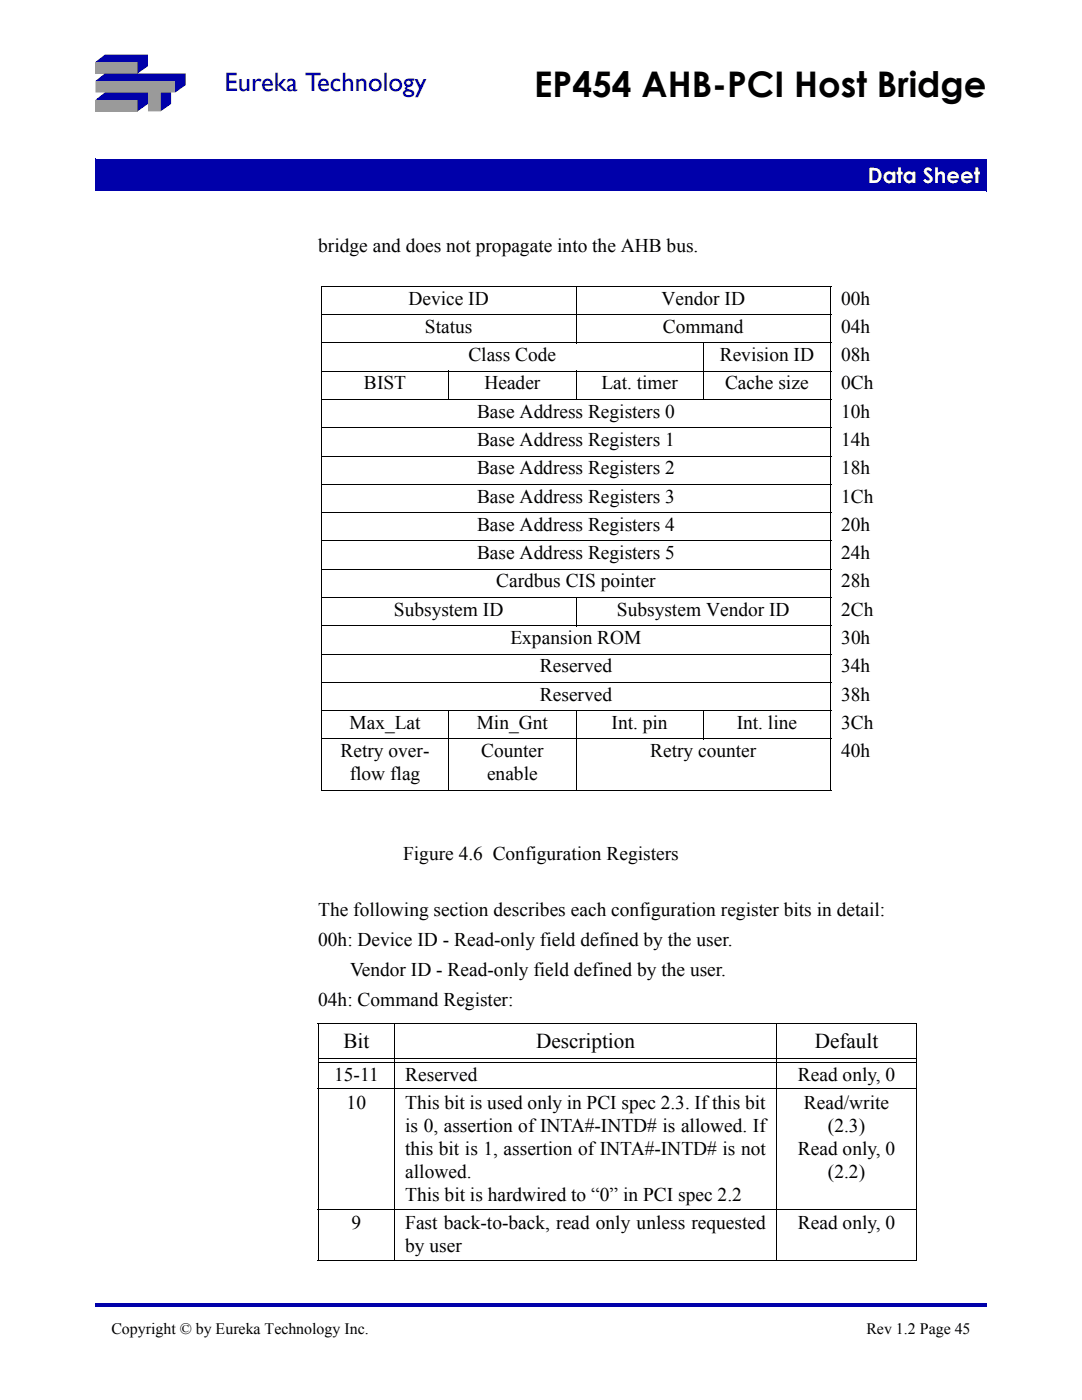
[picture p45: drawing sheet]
<svg xmlns="http://www.w3.org/2000/svg" width="216mm" height="279mm" viewBox="0 0 216 279" stroke-linecap="round" stroke-linejoin="round" font-family="sans-serif">
<defs><g id="words">
<text font-size="7" x="106.6" y="19.3">EP454 AHB-PCI Host Bridge</text>
<text font-size="5.3" fill="#00a" x="44.8" y="18.2">Eureka Technology</text>
<text font-size="4.2" fill="#fff" x="173.2" y="36.5">Data Sheet</text>
<g font-size="4.2">
<text x="68.5" y="209.2">Bit</text>
<text x="107" y="209.2">Description</text>
<text x="162.6" y="209.2">Default</text>
</g>
<g font-size="3.9">
<text x="63.5" y="50.2">bridge and does not propagate into the AHB bus.</text>
<text x="81.5" y="60.8">Device ID</text>
<text x="132" y="60.8">Vendor ID</text>
<text x="167.9" y="60.8">00h</text>
<text x="84.8" y="66.4">Status</text>
<text x="132.2" y="66.4">Command</text>
<text x="167.8" y="66.4">04h</text>
<text x="72.6" y="77.7">BIST</text>
<text x="93.5" y="72.1">Class Code</text>
<text x="96.7" y="77.7">Header</text>
<text x="120" y="77.7">Lat. timer</text>
<text x="143.6" y="72.1">Revision ID</text>
<text x="144.7" y="77.7">Cache size</text>
<text x="167.8" y="77.7">0Ch</text>
<text x="167.8" y="72.1">08h</text>
<text x="95.2" y="83.4">Base Address Registers 0</text>
<text x="167.8" y="83.4">10h</text>
<text x="95.2" y="89">Base Address Registers 1</text>
<text x="167.8" y="89">14h</text>
<text x="95.2" y="94.7">Base Address Registers 2</text>
<text x="167.8" y="94.7">18h</text>
<text x="95.2" y="100.3">Base Address Registers 3</text>
<text x="167.8" y="100.3">1Ch</text>
<text x="95.2" y="105.9">Base Address Registers 4</text>
<text x="167.8" y="105.9">20h</text>
<text x="95.2" y="111.6">Base Address Registers 5</text>
<text x="167.8" y="111.6">24h</text>
<text x="99" y="117.2">Cardbus CIS pointer</text>
<text x="167.8" y="117.2">28h</text>
<text x="78.6" y="122.9">Subsystem ID</text>
<text x="123.1" y="122.9">Subsystem Vendor ID</text>
<text x="167.9" y="122.9">2Ch</text>
<text x="101.9" y="128.5">Expansion ROM</text>
<text x="167.9" y="128.5">30h</text>
<text x="107.7" y="134.2">Reserved</text>
<text x="167.8" y="134.2">34h</text>
<text x="107.7" y="139.8">Reserved</text>
<text x="167.8" y="139.8">38h</text>
<text x="69.7" y="145.5">Max_Lat</text>
<text x="95.1" y="145.5">Min_Gnt</text>
<text x="122" y="145.5">Int. pin</text>
<text x="147" y="145.5">Int. line</text>
<text x="167.9" y="145.5">3Ch</text>
<text x="67.9" y="151.1">Retry over-</text>
<text x="69.8" y="155.7">flow flag</text>
<text x="96" y="151.1">Counter</text>
<text x="97.2" y="155.7">enable</text>
<text x="129.7" y="151.1">Retry counter</text>
<text x="167.8" y="151.1">40h</text>
<text x="80.4" y="171.6">Figure 4.6 Configuration Registers</text>
<text x="63.5" y="182.9">The following section describes each configuration register bits in detail:</text>
<text x="63.5" y="188.8">00h: Device ID - Read-only field defined by the user.</text>
<text x="69.9" y="194.9">Vendor ID - Read-only field defined by the user.</text>
<text x="63.5" y="200.9">04h: Command Register:</text>
<text x="66.7" y="215.7">15-11</text>
<text x="80.9" y="215.7">Reserved</text>
<text x="159.2" y="215.7">Read only, 0</text>
<text x="69.2" y="221.3">10</text>
<text x="80.8" y="221.3">This bit is used only in PCI spec 2.3. If this bit</text>
<text x="160.4" y="221.3">Read/write</text>
<text x="80.9" y="225.9">is 0, assertion of INTA#-INTD# is allowed. If</text>
<text x="165.2" y="225.9">(2.3)</text>
<text x="80.9" y="230.5">this bit is 1, assertion of INTA#-INTD# is not</text>
<text x="159.2" y="230.5">Read only, 0</text>
<text x="80.9" y="235.1">allowed.</text>
<text x="80.9" y="239.6">This bit is hardwired to “0” in PCI spec 2.2</text>
<text x="165.2" y="235.1">(2.2)</text>
<text x="70.1" y="245.3">9</text>
<text x="80.9" y="245.3">Fast back-to-back, read only unless requested</text>
<text x="159.2" y="245.3">Read only, 0</text>
<text x="80.9" y="249.9">by user</text>
</g>
<g font-size="3.2">
<text x="22.2" y="266.2">Copyright © by Eureka Technology Inc.</text>
<text x="172.9" y="266.2">Rev 1.2 Page 45</text>
</g>
</g></defs>
<path d="M19 260h177.8v.7h-177.8z" fill="#00a"/>
<path d="M97.2 14.6h99.6v14h-99.6z" fill="#fff"/>
<path d="M19 31.8h177.8v6.3h-177.8z" fill="#00a"/>
<path d="M19 38.1h177.8M19 31.7v6.4M19 31.8h177.9M196.8 31.8v6.4" fill="none" stroke="#00a" stroke-width=".2"/>
<g fill="#9a9a9a">
<path d="M19 12.4h8.4v2.3h-8.4z"/>
<path d="M19 19.9h8.4v2.3h-8.4z"/>
</g>
<path d="M19 16.2h16v2.3h-3v3.7h-2.5v-3.7h-10.5z" fill-rule="evenodd" fill="#9a9a9a"/>
<g fill="#00a">
<path d="M32 18.5h2.1v2.2l-2.1 1.5z"/>
<path d="M19 16.2l1.9-1.5h16.2v2.3l-2.1 1.5v-2.3z" fill-rule="evenodd"/>
<path d="M19 12.4l1.9-1.5h8.6v2.3l-2.1 1.5v-2.3z" fill-rule="evenodd"/>
<path d="M19 19.9l1.9-1.4h8.6v2.2l-2.1 1.5v-2.3z" fill-rule="evenodd"/>
</g>
<path d="M63.4 204.3h119.6M63.4 217.3h119.6M63.5 204.3v47.1M63.6 211.2h119.2M63.6 212.1h119.2M78.7 204.2v47.4M154.9 204.2v47.4M182.9 204.3v47.1M63.4 241.3h119.6M63.4 251.5h119.6" fill="none" stroke="#000" stroke-width=".2"/>
<path d="M64.1 51.5h114.3v113.7h-114.3z" fill="#fff"/>
<g fill="none" stroke="#000" stroke-width=".2">
<path d="M64.1 57.1h101.7M64.1 57.2v100.4M114.9 57.1v11.4M165.7 57.2v100.4M64.1 62.8h101.7M64.1 68.4h101.7M64.1 74.1h101.7M64.1 79.7h101.7M89.5 74v5.8M114.9 74v5.8M140.3 68.3v11.5M64.1 85.4h101.7"/>
<path d="M64.1 91h101.7M64.1 96.7h101.7M64.1 102.3h101.7M64.1 108h101.7M64.1 113.6h101.7M64.1 119.2h101.7M114.9 119.1v5.9M64.1 124.9h101.7M64.1 130.5h101.7M64.1 136.2h101.7M64.1 141.8h101.7M64.1 147.5h101.7"/>
<path d="M64.1 157.7h101.7M89.5 141.7v16.1M114.9 141.7v16.1M140.3 141.7v5.9"/>
</g>
<path d="M63.5 169h88.9v3.1h-88.9z" fill="#fff"/>
<use href="#words"/>
</svg>
